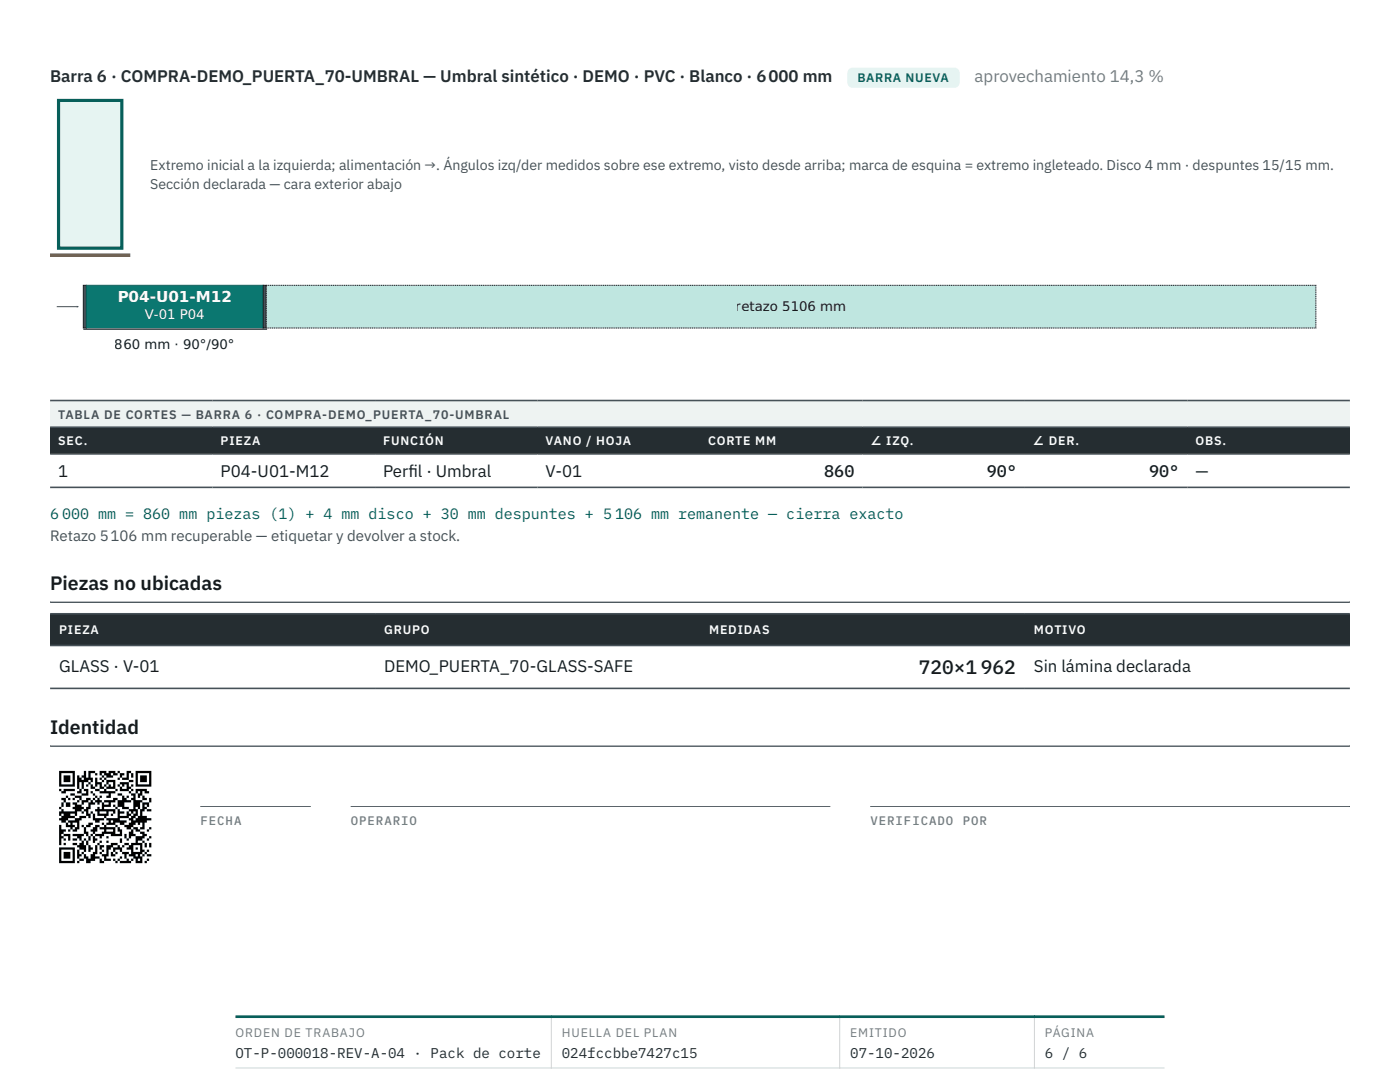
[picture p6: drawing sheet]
<svg xmlns="http://www.w3.org/2000/svg" width="279mm" height="216mm" viewBox="0 0 279 216" stroke-linecap="round" stroke-linejoin="round" font-family="sans-serif">
<defs><g id="words">
<g font-size="3.9" fill="#161c1f">
<text x="10" y="117.8">Piezas no ubicadas</text>
<text x="183.3" y="134.5">720×1 962</text>
<text x="10" y="146.5">Identidad</text>
</g>
<text font-size="3.4" fill="#252d31" x="10" y="16.4">Barra 6 · COMPRA-DEMO_PUERTA_70-UMBRAL — Umbral sintético · DEMO · PVC · Blanco · 6 000 mm</text>
<text font-size="3.4" fill="#727d82" x="194.5" y="16.4">aprovechamiento 14,3 %</text>
<g font-size="3.4" fill="#161c1f">
<text x="11.6" y="95.2">1</text>
<text x="44" y="95.2">P04-U01-M12</text>
<text x="76.5" y="95.2">Perf</text>
<text x="81.5" y="95.2">il · Umbral</text>
<text x="108.9" y="95.2">V-01</text>
<text x="164.5" y="95.2">860</text>
<text x="196.9" y="95.2">90°</text>
<text x="229.3" y="95.2">90°</text>
<text x="238.6" y="95.2">—</text>
<text x="11.8" y="134">GLASS · V-01</text>
<text x="76.6" y="134">DEMO_PUERTA_70-GLASS-SAFE</text>
<text x="206.4" y="134">Sin lámina declarada</text>
</g>
<text font-size="3" fill="#fcfdfc" x="23.5" y="60.2">P04-U01-M12</text>
<text font-size="3" fill="#075f5a" x="10" y="103.5">6 000 mm = 860 mm piezas (1) + 4 mm disco + 30 mm despuntes + 5 106 mm remanente — cierra exacto</text>
<text font-size="3" fill="#465158" x="10" y="108">Retazo 5 106 mm recuperable — etiquetar y devolver a stock.</text>
<g font-size="2.8" fill="#465158">
<text x="30" y="34">Extremo inicial a la izquierda; alimentación →. Ángulos izq/der medidos sobre ese extremo, visto desde arriba; marca de esquina = extremo ingleteado. Disco 4 mm · despuntes 15/15 mm.</text>
<text x="30" y="37.7">Sección declarada — cara exterior abajo</text>
</g>
<g font-size="2.8" fill="#252d31">
<text x="47" y="211">OT-P-000018-REV-A-04 · Pack de corte</text>
<text x="112.1" y="211">024fccbbe7427c15</text>
<text x="169.7" y="211">07-10-2026</text>
<text x="208.5" y="211">6 / 6</text>
</g>
<text font-size="2.7" fill="#fcfdfc" x="28.9" y="63.6">V-01 P04</text>
<g font-size="2.7" fill="#161c1f">
<text x="146.9" y="62">retazo 5106 mm</text>
<text x="22.9" y="69.7">860 mm · 90°/90°</text>
</g>
<text font-size="2.5" fill="#075f5a" x="171.1" y="16.4">BARRA NUEVA</text>
<text font-size="2.5" fill="#465158" x="11.6" y="83.5">TABLA DE CORTES — BARRA 6 · COMPRA-DEMO_PUERTA_70-UMBRAL</text>
<g font-size="2.5" fill="#fcfdfc">
<text x="11.6" y="88.8">SEC.</text>
<text x="44" y="88.8">PIEZA</text>
<text x="76.5" y="88.8">FUNCIÓN</text>
<text x="108.9" y="88.8">VANO / HOJA</text>
<text x="141.3" y="88.8">CORTE MM</text>
<text x="173.7" y="88.8">∠ IZQ.</text>
<text x="206.1" y="88.8">∠ DER.</text>
<text x="238.6" y="88.8">OBS.</text>
<text x="11.8" y="126.6">PIEZA</text>
<text x="76.6" y="126.6">GRUPO</text>
<text x="141.5" y="126.6">MEDIDAS</text>
<text x="206.4" y="126.6">MOTIVO</text>
</g>
<g font-size="2.5" fill="#727d82">
<text x="40" y="164.7">FECHA</text>
<text x="70" y="164.7">OPERARIO</text>
<text x="173.7" y="164.7">VERIFICADO POR</text>
<text x="47" y="206.9">ORDEN DE TRABAJO</text>
<text x="112.1" y="206.9">HUELLA DEL PLAN</text>
<text x="169.7" y="206.9">EMITIDO</text>
<text x="208.5" y="206.9">PÁGINA</text>
</g>
</g></defs>
<path d="M169.1 13.5h22.4v4h-22.4z" fill="#e6f4f2"/>
<path d="M10 79.9h259.4v5.3h-259.4z" fill="#eef3f2"/>
<g fill="#252d31">
<path d="M10 85.2h32.4v5.4h-32.4z"/>
<path d="M42.4 85.2h32.5v5.4h-32.5z"/>
<path d="M74.9 85.2h32.4v5.4h-32.4z"/>
<path d="M107.3 85.2h32.4v5.4h-32.4z"/>
<path d="M139.7 85.2h32.4v5.4h-32.4z"/>
<path d="M172.1 85.2h32.5v5.4h-32.5z"/>
<path d="M204.5 85.2h32.5v5.4h-32.5z"/>
<path d="M237 85.2h32.4v5.4h-32.4z"/>
</g>
<path d="M10 79.9h259.4M10 85.2h259.4M10 90.6h259.4M10 97.2h259.4" fill="none" stroke="#465158" stroke-width=".32"/>
<path d="M10 120h259.4zM10 120h259.4v.3h-259.4z" fill-rule="evenodd" fill="#465158"/>
<g fill="#252d31">
<path d="M10 122.5h64.9v6.3h-64.9z"/>
<path d="M74.9 122.5h64.8v6.3h-64.8z"/>
<path d="M139.7 122.5h64.8v6.3h-64.8z"/>
<path d="M204.5 122.5h64.9v6.3h-64.9z"/>
</g>
<path d="M10 122.5h259.4M10 128.8h259.4M10 137.4h259.4" fill="none" stroke="#465158" stroke-width=".32"/>
<path d="M10 148.7l259.4 .1zM10 148.7h259.4v.3h-259.4z" fill-rule="evenodd" fill="#465158"/>
<path d="M11.7 20h12.6v29.5h-12.6z" fill="#e6f4f2" stroke="#075f5a" stroke-width=".63" stroke-linecap="butt"/>
<path d="M10 51.2h16z" fill="#000" stroke="#b25e09" stroke-width="1.3" stroke-linecap="butt"/>
<path d="M16.6 56.9h.6v8.6h-.6z" fill="#465158" stroke="#161c1f" stroke-width=".2"/>
<path d="M11.3 61.2h4.3z" fill="#000" stroke="#465158" stroke-width=".2"/>
<path d="M15.3 61l.4 .2-.4 .2z" fill="#465158"/>
<path d="M17.2 56.9h35.3v8.6h-35.3z" fill="#0b7770" stroke="#075f5a" stroke-width=".2"/>
<path d="M52.5 56.9h.6v8.6h-.6z" fill="#465158" stroke="#161c1f" stroke-width=".2"/>
<path d="M53.1 56.9h209.5v8.6h-209.5z" fill="#bfe6e0" stroke="#161c1f" stroke-width=".2" stroke-dasharray=".2 .1" stroke-linecap="butt"/>
<path d="M16.6 65.7h36.7z" fill="#000" stroke="#161c1f" stroke-width=".2"/>
<path d="M11.8 154h3.1zM16.7 154h.5zM17.6 154h1.4zM19.9 154h1.3zM21.7 154h1.3zM23.5 154h.4zM25.3 154h.9zM27.1 154h3.1zM11.8 154.5h.4zM14.5 154.5h.4zM16.7 154.5h.5zM17.6 154.5h.5zM19 154.5h.4zM19.9 154.5h.4zM20.8 154.5h1.3zM22.6 154.5h.9zM23.9 154.5h.9zM25.3 154.5h.4zM26.2 154.5h.4zM27.1 154.5h.4zM29.8 154.5h.4zM11.8 154.9h.4zM12.7 154.9h1.3zM14.5 154.9h.4zM15.4 154.9h.4zM16.3 154.9h.9zM17.6 154.9h.5zM20.3 154.9h.5zM21.2 154.9h1.4zM23.9 154.9h.5zM25.3 154.9h.4zM26.2 154.9h.4zM27.1 154.9h.4zM28 154.9h1.3zM29.8 154.9h.4zM11.8 155.4h.4zM12.7 155.4h1.3zM14.5 155.4h.4zM15.4 155.4h.9zM16.7 155.4h1.8zM19 155.4h.4zM19.9 155.4h.4zM20.8 155.4h.4zM23.5 155.4h.4zM24.4 155.4h1.3zM27.1 155.4h.4zM28 155.4h1.3zM29.8 155.4h.4zM11.8 155.8h.4zM12.7 155.8h1.3zM14.5 155.8h.4zM15.4 155.8h2.2zM18.1 155.8h.4zM19 155.8h.4zM20.3 155.8h.5zM21.2 155.8h1.8zM25.7 155.8h.9zM27.1 155.8h.4zM28 155.8h1.3zM29.8 155.8h.4zM11.8 156.3h.4zM14.5 156.3h.4zM15.4 156.3h.4zM16.3 156.3h.4zM17.6 156.3h.5zM19 156.3h1.3zM21.2 156.3h.5zM22.6 156.3h.4zM23.9 156.3h1.8zM27.1 156.3h.4zM29.8 156.3h.4zM11.8 156.7h3.1zM15.4 156.7h.4zM16.3 156.7h.4zM17.2 156.7h.4zM18.1 156.7h.4zM19 156.7h.4zM19.9 156.7h.4zM20.8 156.7h.4zM21.7 156.7h.4zM22.6 156.7h.4zM23.5 156.7h.4zM24.4 156.7h.4zM25.3 156.7h.4zM26.2 156.7h.4zM27.1 156.7h3.1zM15.4 157.2h.4zM16.3 157.2h.4zM18.1 157.2h.9zM19.9 157.2h.9zM21.2 157.2h1.8zM23.9 157.2h.5zM25.3 157.2h.9zM11.8 157.6h.4zM12.7 157.6h2.2zM15.8 157.6h.5zM16.7 157.6h.9zM19 157.6h.9zM20.8 157.6h.4zM23 157.6h.5zM23.9 157.6h1.8zM26.2 157.6h.4zM27.1 157.6h2.2zM12.2 158.1h.9zM15.4 158.1h.9zM17.2 158.1h.4zM18.1 158.1h.4zM19.9 158.1h3.1zM25.7 158.1h.5zM27.1 158.1h.4zM28 158.1h.4zM28.9 158.1h.9zM14 158.5h.9zM16.3 158.5h1.3zM18.5 158.5h.5zM21.7 158.5h.4zM23.5 158.5h.9zM26.2 158.5h.9zM27.5 158.5h.9zM13.1 159h.5zM14.9 159h1.4zM19 159h.4zM19.9 159h.4zM21.2 159h.9zM24.4 159h.4zM25.3 159h.4zM26.6 159h.5zM27.5 159h.5zM28.4 159h.5zM12.2 159.4h.9zM13.6 159.4h.4zM14.5 159.4h.4zM15.8 159.4h.5zM17.2 159.4h.9zM18.5 159.4h.5zM19.4 159.4h.5zM22.6 159.4h.9zM24.4 159.4h.9zM26.2 159.4h.9zM28.4 159.4h.9zM29.8 159.4h.4zM12.7 159.9h.4zM15.4 159.9h.4zM16.3 159.9h1.3zM18.1 159.9h.4zM19 159.9h1.3zM20.8 159.9h2.2zM23.5 159.9h2.7zM26.6 159.9h1.8zM29.8 159.9h.4zM12.2 160.3h.5zM13.1 160.3h.9zM14.5 160.3h.9zM16.3 160.3h.4zM17.6 160.3h1.4zM19.4 160.3h.5zM20.3 160.3h.5zM21.7 160.3h.4zM23.5 160.3h1.3zM26.6 160.3h1.4zM28.4 160.3h1.4zM12.2 160.8h.5zM13.1 160.8h.9zM14.9 160.8h1.4zM17.6 160.8h.5zM20.3 160.8h1.8zM22.6 160.8h.4zM23.5 160.8h1.3zM26.6 160.8h1.4zM28.4 160.8h.5zM29.3 160.8h.5zM11.8 161.2h.4zM14.5 161.2h2.2zM17.2 161.2h.9zM19.4 161.2h.5zM20.3 161.2h.5zM23 161.2h.5zM24.4 161.2h1.3zM26.6 161.2h.5zM27.5 161.2h.5zM28.4 161.2h.9zM12.2 161.7h.5zM14.9 161.7h1.4zM16.7 161.7h.9zM19 161.7h4zM23.5 161.7h.4zM25.7 161.7h1.8zM28 161.7h.9zM29.3 161.7h.9zM11.8 162.1h3.6zM16.3 162.1h.4zM17.2 162.1h.4zM18.1 162.1h.4zM19.4 162.1h.5zM21.2 162.1h.5zM22.6 162.1h.4zM23.5 162.1h1.3zM25.3 162.1h.4zM26.2 162.1h.4zM27.1 162.1h.4zM28 162.1h.4zM11.8 162.6h.4zM12.7 162.6h1.3zM14.9 162.6h.5zM17.2 162.6h.9zM18.5 162.6h.5zM19.4 162.6h2.3zM22.1 162.6h.5zM23.5 162.6h.4zM25.3 162.6h.9zM26.6 162.6h.9zM28 162.6h.4zM12.2 163h2.7zM15.8 163h1.4zM17.6 163h.5zM18.5 163h.5zM20.8 163h.4zM23.5 163h2.2zM26.2 163h.9zM27.5 163h1.8zM11.8 163.5h1.8zM14.9 163.5h1.4zM18.5 163.5h2.3zM21.2 163.5h2.7zM25.7 163.5h.9zM27.1 163.5h3.1zM12.2 163.9h.9zM13.6 163.9h2.2zM19 163.9h.9zM21.7 163.9h.4zM22.6 163.9h2.7zM26.2 163.9h3.1zM13.1 164.4h.5zM14 164.4h.5zM15.4 164.4h.4zM17.6 164.4h.9zM20.3 164.4h.5zM21.2 164.4h1.8zM23.9 164.4h.9zM25.7 164.4h1.4zM27.5 164.4h.5zM28.4 164.4h.5zM11.8 164.8h.4zM13.1 164.8h1.8zM15.4 164.8h.4zM16.3 164.8h.4zM17.2 164.8h.9zM19 164.8h.9zM20.8 164.8h.4zM23 164.8h.5zM24.8 164.8h1.8zM28.4 164.8h.5zM11.8 165.3h.4zM14 165.3h.5zM14.9 165.3h.9zM16.7 165.3h.5zM18.5 165.3h.9zM19.9 165.3h3.1zM23.5 165.3h.4zM25.3 165.3h.9zM26.6 165.3h.9zM28 165.3h.9zM29.8 165.3h.4zM11.8 165.7h1.3zM13.6 165.7h.4zM14.5 165.7h.9zM16.7 165.7h.5zM18.1 165.7h1.3zM20.8 165.7h.4zM22.6 165.7h.4zM23.5 165.7h.9zM26.2 165.7h.4zM27.1 165.7h.9zM29.3 165.7h.5zM11.8 166.2h.9zM16.7 166.2h.9zM18.5 166.2h.5zM20.3 166.2h2.7zM23.9 166.2h.5zM25.7 166.2h.9zM28 166.2h.9zM11.8 166.6h.4zM12.7 166.6h1.3zM14.5 166.6h2.2zM17.2 166.6h.4zM18.1 166.6h.4zM19 166.6h1.8zM22.1 166.6h2.3zM24.8 166.6h.5zM25.7 166.6h1.4zM28.4 166.6h.9zM11.8 167.1h.9zM13.6 167.1h.4zM15.4 167.1h.9zM17.6 167.1h.5zM18.5 167.1h.5zM19.9 167.1h.4zM21.2 167.1h.5zM24.8 167.1h.5zM25.7 167.1h.5zM27.1 167.1h1.8zM29.8 167.1h.4zM11.8 167.5h.4zM12.7 167.5h.4zM13.6 167.5h.4zM14.5 167.5h.9zM15.8 167.5h.5zM16.7 167.5h.5zM17.6 167.5h.5zM18.5 167.5h.9zM23.9 167.5h.5zM25.3 167.5h.4zM27.1 167.5h1.3zM29.3 167.5h.5zM11.8 168h.4zM16.3 168h.4zM17.2 168h.4zM18.5 168h.5zM19.9 168h.4zM21.2 168h.5zM23.9 168h.5zM27.1 168h.4zM28.4 168h.5zM11.8 168.4h.4zM12.7 168.4h.4zM14.5 168.4h.9zM15.8 168.4h.9zM17.2 168.4h.4zM19.4 168.4h.5zM22.1 168.4h1.4zM24.8 168.4h.9zM26.2 168.4h2.2zM28.9 168.4h.4zM29.8 168.4h.4zM15.4 168.9h1.8zM17.6 168.9h.5zM19 168.9h.4zM19.9 168.9h.9zM21.2 168.9h1.4zM23.5 168.9h.4zM24.4 168.9h.4zM25.7 168.9h.9zM28 168.9h.4zM28.9 168.9h.4zM29.8 168.9h.4zM11.8 169.3h3.1zM15.8 169.3h1.4zM17.6 169.3h.9zM19 169.3h.4zM19.9 169.3h.4zM21.2 169.3h.9zM22.6 169.3h1.8zM25.3 169.3h1.3zM27.1 169.3h.4zM28 169.3h.4zM11.8 169.8h.4zM14.5 169.8h.4zM15.4 169.8h.4zM16.7 169.8h.5zM17.6 169.8h.5zM19 169.8h.4zM20.3 169.8h.5zM21.2 169.8h.5zM22.6 169.8h.4zM23.9 169.8h.5zM26.2 169.8h.4zM28 169.8h.9zM29.3 169.8h.5zM11.8 170.2h.4zM12.7 170.2h1.3zM14.5 170.2h.4zM15.4 170.2h.4zM16.3 170.2h.4zM18.5 170.2h.9zM19.9 170.2h.4zM21.2 170.2h.5zM22.1 170.2h.5zM23 170.2h.5zM24.4 170.2h1.3zM26.2 170.2h2.2zM28.9 170.2h.4zM11.8 170.7h.4zM12.7 170.7h1.3zM14.5 170.7h.4zM15.4 170.7h.9zM16.7 170.7h.5zM18.1 170.7h.9zM20.3 170.7h1.4zM22.1 170.7h.9zM24.8 170.7h.5zM25.7 170.7h1.4zM27.5 170.7h.5zM28.4 170.7h.5zM29.3 170.7h.9zM11.8 171.1h.4zM12.7 171.1h1.3zM14.5 171.1h.4zM15.4 171.1h.4zM16.7 171.1h.9zM18.1 171.1h1.8zM20.8 171.1h.4zM23.9 171.1h.5zM24.8 171.1h.5zM26.6 171.1h1.8zM11.8 171.6h.4zM14.5 171.6h.4zM15.8 171.6h.9zM17.2 171.6h1.8zM19.9 171.6h.4zM20.8 171.6h1.3zM22.6 171.6h.4zM23.5 171.6h.4zM25.3 171.6h.4zM26.2 171.6h.4zM27.1 171.6h.4zM28 171.6h.4zM29.3 171.6h.5zM11.8 172h3.1zM15.4 172h.4zM17.2 172h.9zM19.9 172h.9zM23 172h.5zM23.9 172h2.3zM27.1 172h1.3zM28.9 172h.4z" fill="#000" stroke="#000" stroke-width=".45"/>
<g fill="#465158">
<path d="M40 160.8l22 .1zM40 160.8h22v.2h-22z" fill-rule="evenodd"/>
<path d="M70 160.8l95.7 .1zM70 160.8h95.7v.2h-95.7z" fill-rule="evenodd"/>
<path d="M173.7 160.8l95.7 .1zM173.7 160.8h95.7v.2h-95.7z" fill-rule="evenodd"/>
</g>
<path d="M47 213.1h185.4M110 202.6v10.6M167.6 202.6v10.6M206.4 202.6v10.6" fill="none" stroke="#cdd5d6" stroke-width=".2"/>
<path d="M47 202.9h185.4" fill="none" stroke="#075f5a" stroke-width=".53"/>
<use href="#words"/>
</svg>
